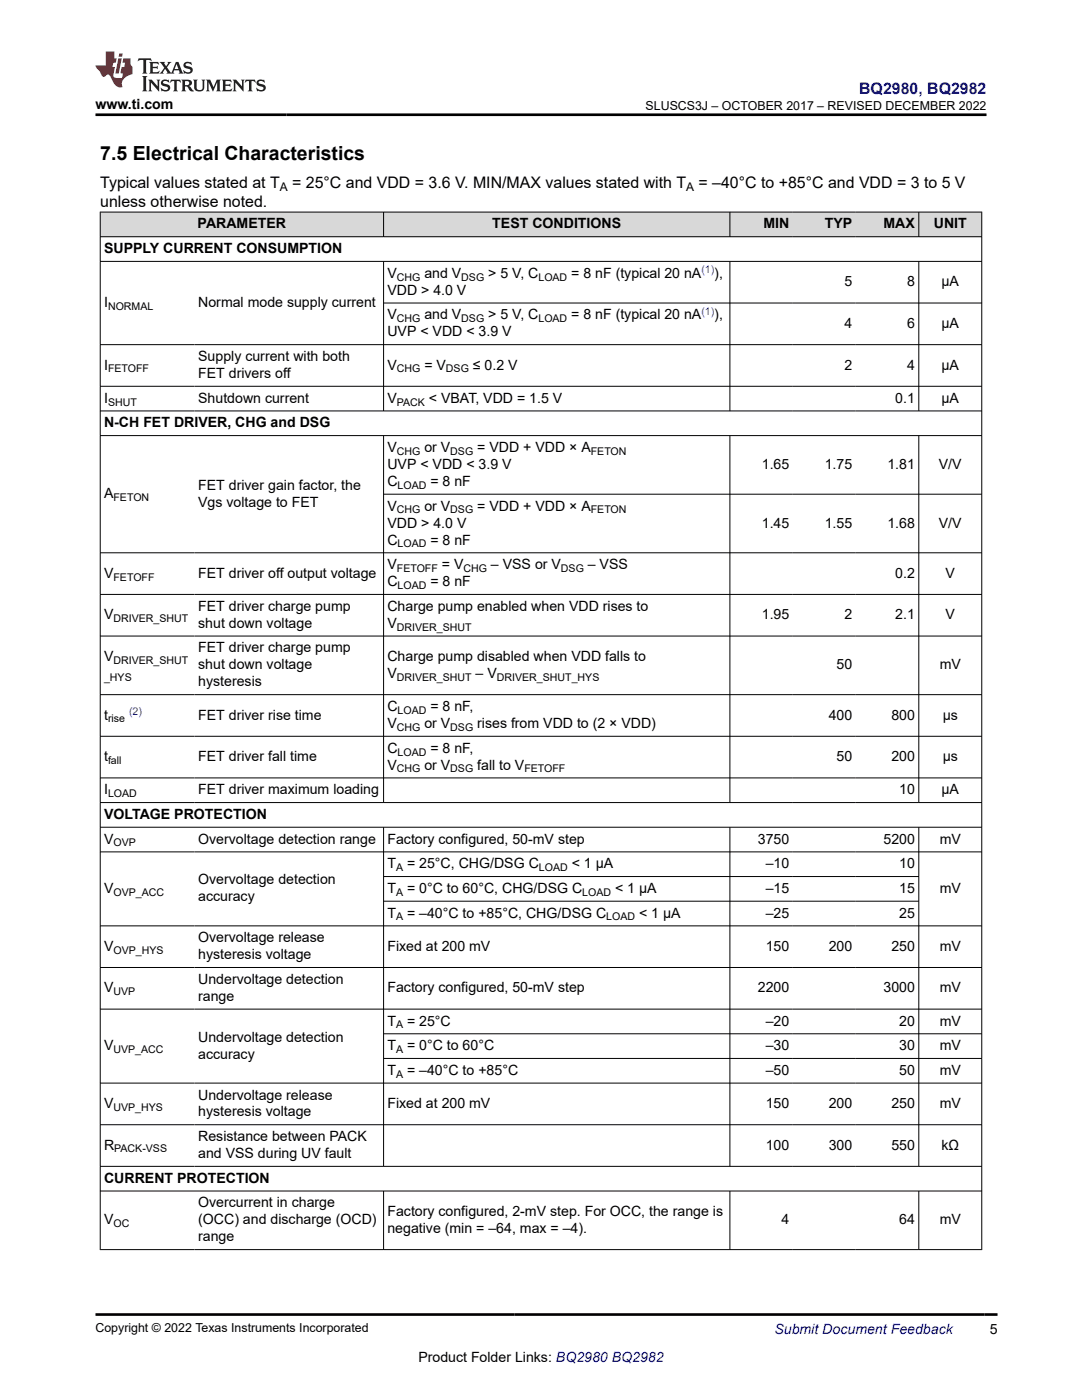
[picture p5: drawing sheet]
<svg xmlns="http://www.w3.org/2000/svg" width="216mm" height="279mm" viewBox="0 0 216 279" stroke-linecap="round" stroke-linejoin="round" font-family="sans-serif">
<defs><g id="words">
<text font-size="3.9" x="20" y="32">7.5 Electrical Characteristics</text>
<text font-size="3.2" fill="#00f" x="171.4" y="18.7">BQ2980, BQ2982</text>
<g font-size="3.2">
<text x="20" y="41.3">unless otherwise noted.</text>
<text x="20" y="37.5">Typical values stated at T</text>
<text x="58.3" y="37.5">= 25°C and VDD = 3.6 V. MIN/MAX values stated with T</text>
<text x="139.4" y="37.5">= –40°C to +85°C and VDD = 3 to 5 V</text>
</g>
<g font-size="2.8">
<text x="19" y="21.8">www.ti.com</text>
<text x="39.4" y="45.6">PARAMETER</text>
<text x="98.2" y="45.6">TEST CONDITIONS</text>
<text x="152.3" y="45.6">MIN</text>
<text x="164.6" y="45.6">TYP</text>
<text x="176.3" y="45.6">MAX</text>
<text x="186.3" y="45.6">UNIT</text>
<text x="20.8" y="50.5">SUPPLY CURRENT CONSUMPTION</text>
<text x="77.3" y="58.8">VDD &gt; 4.0 V</text>
<text x="77.3" y="55.4">V</text>
<text x="84.7" y="55.4">and V</text>
<text x="97.4" y="55.4">&gt; 5 V, C</text>
<text x="114" y="55.4">= 8 nF (typical 20 nA</text>
<text x="142.5" y="55.4">),</text>
<text x="168.5" y="57.1">5</text>
<text x="181" y="57.1">8</text>
<text x="187.9" y="57.1">µA</text>
<text x="20.8" y="61.3">I</text>
<text x="39.6" y="61.3">Normal mode supply current</text>
<text x="77.3" y="63.7">V</text>
<text x="84.7" y="63.7">and V</text>
<text x="97.4" y="63.7">&gt; 5 V, C</text>
<text x="114" y="63.7">= 8 nF (typical 20 nA</text>
<text x="142.5" y="63.7">),</text>
<text x="168.5" y="65.4">4</text>
<text x="181" y="65.4">6</text>
<text x="187.9" y="65.4">µA</text>
<text x="77.3" y="67.1">UVP &lt; VDD &lt; 3.9 V</text>
<text x="20.8" y="73.7">I</text>
<text x="39.6" y="72.1">Supply current with both</text>
<text x="39.6" y="75.4">FET drivers off</text>
<text x="77.3" y="73.7">V</text>
<text x="84.7" y="73.7">= V</text>
<text x="94.4" y="73.7">≤ 0.2 V</text>
<text x="168.5" y="73.7">2</text>
<text x="181" y="73.7">4</text>
<text x="187.9" y="73.7">µA</text>
<text x="20.8" y="80.4">I</text>
<text x="39.6" y="80.4">Shutdown current</text>
<text x="77.3" y="80.4">V</text>
<text x="85.6" y="80.4">&lt; VBAT, VDD = 1.5 V</text>
<text x="178.6" y="80.4">0.1</text>
<text x="187.9" y="80.4">µA</text>
<text x="20.8" y="85.3">N-CH FET DRIVER, CHG and DSG</text>
<text x="77.3" y="90.2">V</text>
<text x="77.3" y="93.6">UVP &lt; VDD &lt; 3.9 V</text>
<text x="84.7" y="90.2">or V</text>
<text x="95.2" y="90.2">= VDD + VDD × A</text>
<text x="152" y="93.6">1.65</text>
<text x="164.6" y="93.6">1.75</text>
<text x="177.1" y="93.6">1.81</text>
<text x="187.3" y="93.6">V/V</text>
<text x="20.8" y="99.4">A</text>
<text x="39.6" y="97.7">FET driver gain factor, the</text>
<text x="39.6" y="101.1">Vgs voltage to FET</text>
<text x="77.3" y="101.9">V</text>
<text x="77.3" y="97">C</text>
<text x="84.7" y="101.9">or V</text>
<text x="85.9" y="97">= 8 nF</text>
<text x="95.2" y="101.9">= VDD + VDD × A</text>
<text x="77.3" y="105.3">VDD &gt; 4.0 V</text>
<text x="152" y="105.3">1.45</text>
<text x="164.6" y="105.3">1.55</text>
<text x="177.1" y="105.3">1.68</text>
<text x="187.3" y="105.3">V/V</text>
<text x="77.3" y="113.6">V</text>
<text x="77.3" y="108.7">C</text>
<text x="85.9" y="108.7">= 8 nF</text>
<text x="88.2" y="113.6">= V</text>
<text x="98" y="113.6">– VSS or V</text>
<text x="117.3" y="113.6">– VSS</text>
<text x="20.8" y="115.3">V</text>
<text x="39.6" y="115.3">FET driver off output voltage</text>
<text x="77.3" y="117">C</text>
<text x="85.9" y="117">= 8 nF</text>
<text x="178.6" y="115.3">0.2</text>
<text x="188.7" y="115.3">V</text>
<text x="20.8" y="123.6">V</text>
<text x="39.6" y="121.9">FET driver charge pump</text>
<text x="39.6" y="125.3">shut down voltage</text>
<text x="77.3" y="121.9">Charge pump enabled when VDD rises to</text>
<text x="77.3" y="125.3">V</text>
<text x="152" y="123.6">1.95</text>
<text x="168.5" y="123.6">2</text>
<text x="178.6" y="123.6">2.1</text>
<text x="188.7" y="123.6">V</text>
<text x="20.8" y="131.9">V</text>
<text x="39.6" y="130.2">FET driver charge pump</text>
<text x="77.3" y="131.9">Charge pump disabled when VDD falls to</text>
<text x="39.6" y="133.6">shut down voltage</text>
<text x="39.6" y="137">hysteresis</text>
<text x="77.3" y="135.3">V</text>
<text x="94.9" y="135.3">– V</text>
<text x="166.9" y="133.6">50</text>
<text x="187.5" y="133.6">mV</text>
<text x="20.8" y="143.6">t</text>
<text x="39.6" y="143.6">FET driver rise time</text>
<text x="77.3" y="141.9">C</text>
<text x="85.9" y="141.9">= 8 nF,</text>
<text x="165.4" y="143.6">400</text>
<text x="177.9" y="143.6">800</text>
<text x="188.1" y="143.6">µs</text>
<text x="77.3" y="145.3">V</text>
<text x="84.7" y="145.3">or V</text>
<text x="95.2" y="145.3">rises from VDD to (2 × VDD)</text>
<text x="20.8" y="151.9">t</text>
<text x="39.6" y="151.9">FET driver fall time</text>
<text x="77.3" y="150.2">C</text>
<text x="77.3" y="153.6">V</text>
<text x="84.7" y="153.6">or V</text>
<text x="85.9" y="150.2">= 8 nF,</text>
<text x="95.2" y="153.6">fall to V</text>
<text x="166.9" y="151.9">50</text>
<text x="177.9" y="151.9">200</text>
<text x="188.1" y="151.9">µs</text>
<text x="20.8" y="158.5">I</text>
<text x="39.6" y="158.5">FET driver maximum loading</text>
<text x="179.4" y="158.5">10</text>
<text x="187.9" y="158.5">µA</text>
<text x="20.8" y="163.4">VOLTAGE PROTECTION</text>
<text x="20.8" y="168.4">V</text>
<text x="39.6" y="168.4">Overvoltage detection range</text>
<text x="77.3" y="168.4">Factory configured, 50-mV step</text>
<text x="77.3" y="173.3">T</text>
<text x="81.2" y="173.3">= 25°C, CHG/DSG C</text>
<text x="114.1" y="173.3">&lt; 1 µA</text>
<text x="151.2" y="168.4">3750</text>
<text x="152.8" y="173.3">–10</text>
<text x="176.3" y="168.4">5200</text>
<text x="179.4" y="173.3">10</text>
<text x="187.5" y="168.4">mV</text>
<text x="20.8" y="178.2">V</text>
<text x="39.6" y="176.5">Overvoltage detection</text>
<text x="39.6" y="179.9">accuracy</text>
<text x="77.3" y="178.2">T</text>
<text x="81.2" y="178.2">= 0°C to 60°C, CHG/DSG C</text>
<text x="122.7" y="178.2">&lt; 1 µA</text>
<text x="152.8" y="178.2">–15</text>
<text x="179.4" y="178.2">15</text>
<text x="187.5" y="178.2">mV</text>
<text x="77.3" y="183.1">T</text>
<text x="81.2" y="183.1">= –40°C to +85°C, CHG/DSG C</text>
<text x="127.5" y="183.1">&lt; 1 µA</text>
<text x="152.8" y="183.1">–25</text>
<text x="179.4" y="183.1">25</text>
<text x="20.8" y="189.7">V</text>
<text x="39.6" y="188">Overvoltage release</text>
<text x="39.6" y="191.4">hysteresis voltage</text>
<text x="77.3" y="189.7">Fixed at 200 mV</text>
<text x="152.8" y="189.7">150</text>
<text x="165.4" y="189.7">200</text>
<text x="177.9" y="189.7">250</text>
<text x="187.5" y="189.7">mV</text>
<text x="39.6" y="196.4">Undervoltage detection</text>
<text x="20.8" y="198.1">V</text>
<text x="39.6" y="199.7">range</text>
<text x="77.3" y="198.1">Factory configured, 50-mV step</text>
<text x="151.2" y="198.1">2200</text>
<text x="176.3" y="198.1">3000</text>
<text x="187.5" y="198.1">mV</text>
<text x="20.8" y="209.6">V</text>
<text x="39.6" y="207.9">Undervoltage detection</text>
<text x="77.3" y="204.7">T</text>
<text x="77.3" y="209.6">T</text>
<text x="81.2" y="204.7">= 25°C</text>
<text x="81.2" y="209.6">= 0°C to 60°C</text>
<text x="152.8" y="204.7">–20</text>
<text x="152.8" y="209.6">–30</text>
<text x="179.4" y="204.7">20</text>
<text x="179.4" y="209.6">30</text>
<text x="187.5" y="204.7">mV</text>
<text x="187.5" y="209.6">mV</text>
<text x="39.6" y="211.3">accuracy</text>
<text x="77.3" y="214.5">T</text>
<text x="81.2" y="214.5">= –40°C to +85°C</text>
<text x="152.8" y="214.5">–50</text>
<text x="179.4" y="214.5">50</text>
<text x="187.5" y="214.5">mV</text>
<text x="20.8" y="221.1">V</text>
<text x="39.6" y="219.4">Undervoltage release</text>
<text x="77.3" y="221.1">Fixed at 200 mV</text>
<text x="152.8" y="221.1">150</text>
<text x="165.4" y="221.1">200</text>
<text x="177.9" y="221.1">250</text>
<text x="187.5" y="221.1">mV</text>
<text x="39.6" y="222.8">hysteresis voltage</text>
<text x="39.6" y="227.7">Resistance between PACK</text>
<text x="20.8" y="229.4">R</text>
<text x="39.6" y="231.1">and VSS during UV fault</text>
<text x="152.8" y="229.4">100</text>
<text x="165.4" y="229.4">300</text>
<text x="177.9" y="229.4">550</text>
<text x="187.9" y="229.4">kΩ</text>
<text x="20.8" y="236">CURRENT PROTECTION</text>
<text x="20.8" y="244.4">V</text>
<text x="39.6" y="241">Overcurrent in charge</text>
<text x="39.6" y="244.4">(OCC) and discharge (OCD)</text>
<text x="77.3" y="242.7">Factory configured, 2-mV step. For OCC, the range is</text>
<text x="155.9" y="244.4">4</text>
<text x="179.4" y="244.4">64</text>
<text x="187.5" y="244.4">mV</text>
<text x="39.6" y="247.7">range</text>
<text x="77.3" y="246">negative (min = –64, max = –4).</text>
<text x="197.5" y="266.1">5</text>
<text x="83.5" y="271.7">Product Folder Links: BQ2980 BQ2982</text>
</g>
<text font-size="2.8" fill="#00f" x="154.5" y="266.2">Submit Document Feedback</text>
<g font-size="2.5">
<text x="128.8" y="21.9">SLUSCS3J – OCTOBER 2017 – REVISED DECEMBER 2022</text>
<text x="19" y="265.9">Copyright © 2022 Texas Instruments Incorporated</text>
</g>
<g font-size="2.4">
<text x="55.8" y="38.1">A</text>
<text x="136.9" y="38.1">A</text>
</g>
<g font-size="2.1">
<text x="79.2" y="56">CHG</text>
<text x="92.1" y="56">DSG</text>
<text x="107.4" y="56">LOAD</text>
<text x="21.6" y="61.9">NORMAL</text>
<text x="79.2" y="64.3">CHG</text>
<text x="92.1" y="64.3">DSG</text>
<text x="107.4" y="64.3">LOAD</text>
<text x="21.6" y="74.3">FETOFF</text>
<text x="79.2" y="74.3">CHG</text>
<text x="89" y="74.3">DSG</text>
<text x="21.6" y="80.9">SHUT</text>
<text x="79.2" y="80.9">PACK</text>
<text x="79.2" y="90.8">CHG</text>
<text x="89.9" y="90.8">DSG</text>
<text x="117.9" y="90.8">FETON</text>
<text x="22.6" y="100">FETON</text>
<text x="79.3" y="97.5">LOAD</text>
<text x="79.2" y="102.5">CHG</text>
<text x="89.9" y="102.5">DSG</text>
<text x="117.9" y="102.5">FETON</text>
<text x="79.3" y="109.2">LOAD</text>
<text x="22.6" y="115.9">FETOFF</text>
<text x="79.2" y="114.2">FETOFF</text>
<text x="79.3" y="117.5">LOAD</text>
<text x="92.5" y="114.2">CHG</text>
<text x="111.9" y="114.2">DSG</text>
<text x="22.6" y="124.2">DRIVER_SHUT</text>
<text x="79.2" y="125.9">DRIVER_SHUT</text>
<text x="20.8" y="135.9">_HYS</text>
<text x="22.6" y="132.5">DRIVER_SHUT</text>
<text x="79.2" y="135.9">DRIVER_SHUT</text>
<text x="99.1" y="135.9">DRIVER_SHUT_HYS</text>
<text x="79.3" y="142.5">LOAD</text>
<text x="21.6" y="144.2">rise</text>
<text x="79.2" y="145.9">CHG</text>
<text x="89.9" y="145.9">DSG</text>
<text x="21.6" y="152.5">fall</text>
<text x="79.2" y="154.2">CHG</text>
<text x="79.3" y="150.8">LOAD</text>
<text x="89.9" y="154.2">DSG</text>
<text x="104.6" y="154.2">FETOFF</text>
<text x="21.6" y="159.1">LOAD</text>
<text x="22.6" y="168.9">OVP</text>
<text x="79" y="173.9">A</text>
<text x="107.5" y="173.9">LOAD</text>
<text x="22.6" y="178.8">OVP_ACC</text>
<text x="79" y="178.8">A</text>
<text x="116.2" y="178.8">LOAD</text>
<text x="79" y="183.7">A</text>
<text x="121" y="183.7">LOAD</text>
<text x="22.6" y="190.3">OVP_HYS</text>
<text x="22.6" y="198.6">UVP</text>
<text x="79" y="205.2">A</text>
<text x="22.6" y="210.2">UVP_ACC</text>
<text x="79" y="210.2">A</text>
<text x="79" y="215.1">A</text>
<text x="22.6" y="221.7">UVP_HYS</text>
<text x="22.8" y="230">PACK-VSS</text>
<text x="22.6" y="244.9">OC</text>
</g>
<g font-size="2.1" fill="#00f">
<text x="139.9" y="54.5">(1)</text>
<text x="139.9" y="62.8">(1)</text>
<text x="25.7" y="142.7">(2)</text>
</g>
</g></defs>
<g fill="#d8d8d8">
<path d="M20 42.3h175.9v4.9h-175.9z" fill-rule="evenodd"/>
<path d="M20.1 42.4h56.4v4.8h-56.4z" fill-rule="evenodd"/>
<path d="M76.6 42.4h69v4.8h-69z" fill-rule="evenodd"/>
<path d="M145.7 42.4h12.5v4.8h-12.5z" fill-rule="evenodd"/>
<path d="M158.2 42.4h12.6v4.8h-12.6z" fill-rule="evenodd"/>
<path d="M170.8 42.4h12.5v4.8h-12.5z" fill-rule="evenodd"/>
<path d="M183.4 42.4h12.4v4.8h-12.4z" fill-rule="evenodd"/>
</g>
<g fill="none" stroke="#000" stroke-width=".2">
<path d="M19.9 42.3h176.1M19.9 47.2h176.1M19.9 52.2h176.1M20 42.3v207.1M76.5 42.3v5M76.5 52.2v29.9M145.6 42.3v5M145.6 52.2v29.9M183.3 42.3v5M183.3 52.2v29.9M195.9 42.3v207.1M19.9 77.1h176.1"/>
<path d="M76.5 60.5h119.5M196 68.8h-176.1M19.9 82h176.1M19.9 86.9h176.1M76.5 86.9v73.3M76.5 98.6h119.5M145.6 86.9v73.3M183.3 86.9v73.3M19.9 110.3h176.1M19.9 118.6h176.1M19.9 126.9h176.1M19.9 138.6h176.1"/>
<path d="M19.9 146.9h176.1M19.9 155.2h176.1M19.9 160.2h176.1M19.9 165.1h176.1M19.9 170h176.1M76.5 165.1v67.7M76.5 174.9h106.9M76.5 179.9h106.9M145.6 165.1v67.7M183.3 165.1v67.7M19.9 184.8h176.1M19.9 193.1h176.1"/>
<path d="M19.9 201.4h176.1M19.9 216.2h176.1M76.5 206.3h119.5M76.5 211.2h119.5M19.9 224.5h176.1M19.9 232.8h176.1M19.9 237.7h176.1M76.5 237.7v11.7M145.6 237.7v11.7M183.3 237.7v11.7M19.9 249.4h176.1"/>
</g>
<path d="M27.7 11.6l-.2 .6 .5-.2h.6v.1v2.2l-.2 .4h1l-.2-.4v-2.2v-.1h.5l.5 .2-.1-.6zM29.8 12.4l.2 .3v1.6l-.2 .4h1.9l.1-.6a1.08 1.08 0 0 1-1.3 .2v-.7h.6l.4 .2v-.7l-.4 .2h-.6v-.5l.2-.2a1 1 0 0 1 1 .3l-.1-.5zM31.8 12.4l1 1.1-1 1.2h.9l-.2-.2 .4-.8 .5 .8-.2 .2h1.6l-.2-.2 .1-.5h1l.1 .5-.1 .2h.9l-.2-.4-.8-1.9h-.5l-1 2.1-.8-1.1 .9-1h-.8l.2 .2-.5 .6-.3-.6 .1-.2zM35.2 12.8l.4 1h-.8zM36.8 12.5a.65 .65 0 0 0-.2 .7 .65 .65 0 0 0 .6 .5l.7 .1 .1 .3a.79 .79 0 0 1-.7 .4 .79 .79 0 0 1-.7-.5l.1 .7 .2-.1a.93 .93 0 0 0 1.1 0 .93 .93 0 0 0 .4-.9 1.46 1.46 0 0 0-1.2-.6l-.1-.3a1.09 1.09 0 0 1 1.2 .2l-.2-.6-.1 .1-.6-.2zM28.4 15.2l.2 .4v2.2l-.2 .4h1l-.2-.4v-2.2l.2-.4zM29.6 15.9l.2 .4v1.5l-.2 .4h.8l-.3-.4v-1.3l1.7 1.8v-2l.2-.4h-.8l.2 .2 .1 1.1-1.2-1.3zM32.3 16a.65 .65 0 0 0-.2 .8 .65 .65 0 0 0 .7 .4l.6 .2 .1 .2a.79 .79 0 0 1-.7 .4 .79 .79 0 0 1-.7-.5l.1 .7 .2-.1a.93 .93 0 0 0 1.1 .1 .93 .93 0 0 0 .4-1 1.46 1.46 0 0 0-1.2-.5l-.1-.4a1.09 1.09 0 0 1 1.2 .2l-.2-.6-.1 .1-.6-.1zM34.1 15.9l-.1 .6a.63 .63 0 0 1 .7-.3l.1 1.6-.3 .4h1l-.2-.4v-1.6a.66 .66 0 0 1 .8 .3l-.1-.6zM36.2 15.9l.2 .4v1.5l-.2 .4h.9l-.2-.2v-.7h.5l.1 .2a.79 .79 0 0 0 1.2 .6l-1-.9a.61 .61 0 0 0 .6-.6 .61 .61 0 0 0-.5-.7zM36.9 16.2h.2a.47 .47 0 0 1 .5 .1 .47 .47 0 0 1 .1 .5l-.2 .1-.6 .1zM38.5 15.9l.2 .2a2.27 2.27 0 0 0 .4 2 1.04 1.04 0 0 0 1.7-.7v-1.3l.2-.2h-.8l.2 .4v1.1a.6 .6 0 0 1-.6 .6 .6 .6 0 0 1-.6-.6v-1.1l.3-.4zM41.1 15.9l.2 .4v1.5l-.2 .4h.7l-.2-.4v-1.4l.9 1.9 .8-1.9v1.4l-.2 .4h1l-.3-.4v-1.5l.3-.4h-.8l-.7 1.5-.7-1.5zM44.3 15.9l.2 .4v1.5l-.2 .4h1.9l.1-.6a1.09 1.09 0 0 1-1.3 .2v-.7h.6l.4 .2v-.6l-.4 .2h-.6v-.6l.2-.1a1.01 1.01 0 0 1 1 .3l-.1-.6zM46.4 15.9l.3 .4v1.5l-.3 .4h.8l-.2-.4v-1.3l1.6 1.8v-2l.2-.4h-.7l.2 .2v1.1l-1.2-1.3zM49 15.9l-.1 .6a.63 .63 0 0 1 .8-.3v1.6l-.3 .4h1l-.2-.4v-1.6a.66 .66 0 0 1 .8 .3l-.1-.6zM51.4 16a.65 .65 0 0 0-.2 .8 .65 .65 0 0 0 .6 .4l.6 .2 .2 .2a.79 .79 0 0 1-.8 .4 .79 .79 0 0 1-.6-.5l.1 .7 .2-.1a.93 .93 0 0 0 1 .1 .93 .93 0 0 0 .5-1 1.46 1.46 0 0 0-1.3-.5l-.1-.4a1.09 1.09 0 0 1 1.3 .2l-.2-.6-.2 .1-.5-.1z" fill="#231f20"/>
<path d="M21.1 10.3v2.7h-2.1l.1 .4 .9 1a.95 .95 0 0 0 .9 .9 .59 .59 0 0 1 .6-.4 .59 .59 0 0 1 .5 .3l.4 .8a1.59 1.59 0 0 0 2.1 1.4 1.61 1.61 0 0 1 1-2.3l1-.3-.1-1.5a1.59 1.59 0 0 1-.4-1.7h-1.4l-.2 .9h.5l-.1 .9h-.5l-.2 .9v.3l.4 .1-.2 .9h-.6a.73 .73 0 0 1-1.1-.7l.3-1.5h-.5l.2-.9h.5l.2-.9h-.5v-1.3zM23.6 11.6l-.6 3.1h.7l.6-3.1zM23.8 10.7l-.1 .6h.7l.1-.6z" fill="#ed1c24"/>
<path d="M19 22.9h177.8M19.1 262.3h179.9" fill="none" stroke="#000" stroke-width=".53"/>
<use href="#words"/>
</svg>
